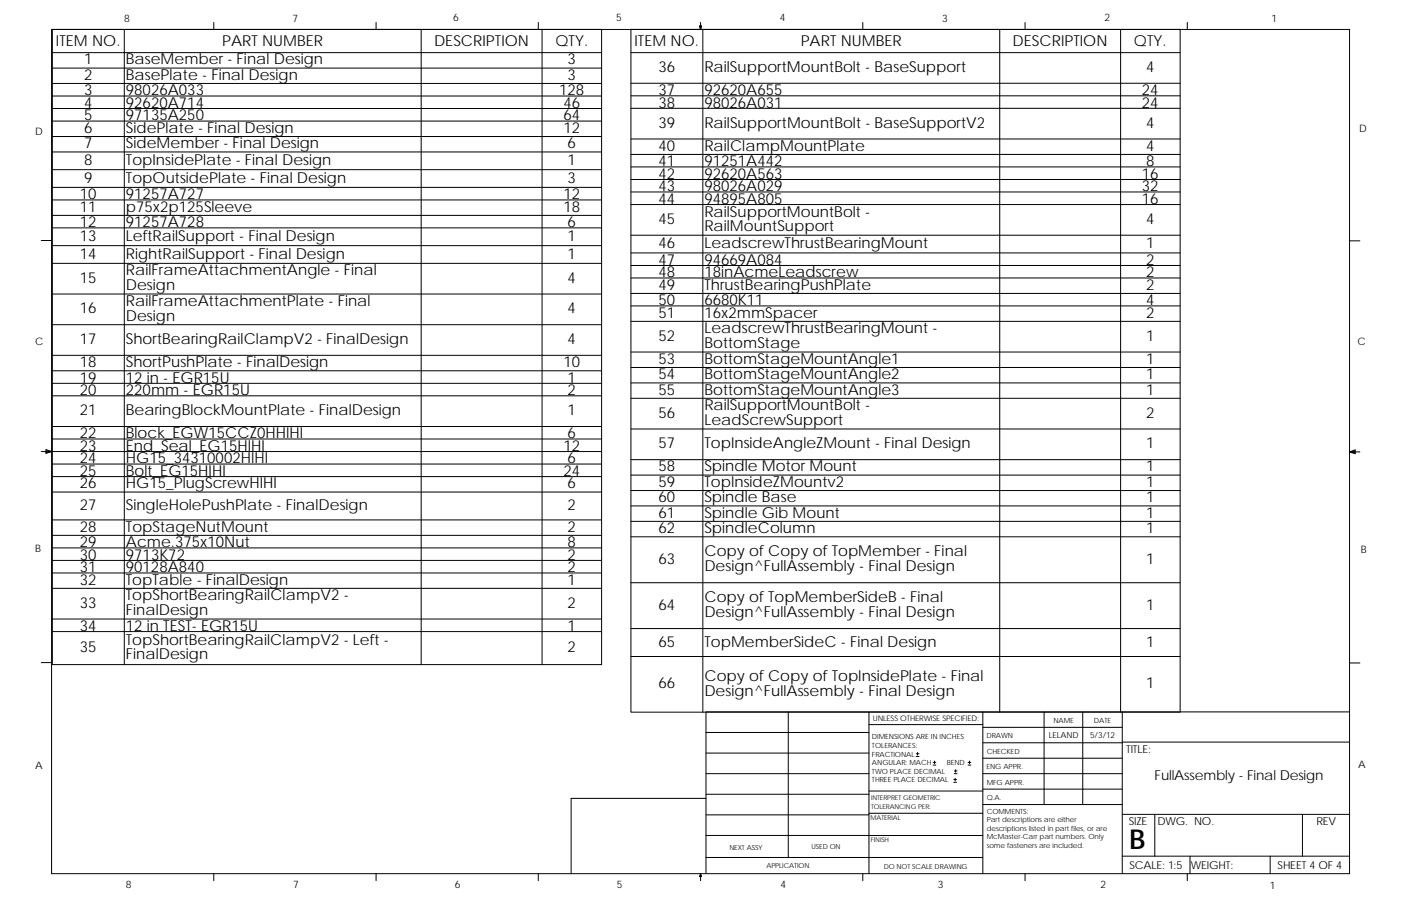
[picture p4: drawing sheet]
<svg xmlns="http://www.w3.org/2000/svg" width="432mm" height="279mm" viewBox="0 0 432 279" stroke-linecap="round" stroke-linejoin="round" font-family="sans-serif">
<defs><g id="words">
<text font-size="8.5" x="348.1" y="261.7">B</text>
<g font-size="4.7">
<text x="17.3" y="14.3">ITEM NO.</text>
<text x="68.5" y="14.3">PART NUMBER</text>
<text x="133.8" y="14.3">DESCRIPTION</text>
<text x="171.2" y="14.3">QTY.</text>
<text x="195.6" y="14.3">ITEM NO.</text>
<text x="246.8" y="14.3">PART NUMBER</text>
<text x="312.1" y="14.3">DESCRIPTION</text>
<text x="349.5" y="14.3">QTY.</text>
<text x="25.9" y="19.9">1</text>
<text x="38.8" y="19.9">BaseMember - Final Design</text>
<text x="174.9" y="19.9">3</text>
<text x="202.9" y="22.2">36</text>
<text x="217.1" y="22.2">RailSupportMountBolt - BaseSupport</text>
<text x="353.2" y="22.2">4</text>
<text x="25.9" y="24.6">2</text>
<text x="25.9" y="29.4">3</text>
<text x="38.8" y="24.6">BasePlate - Final Design</text>
<text x="38.8" y="29.4">98026A033</text>
<text x="172.4" y="29.4">128</text>
<text x="174.9" y="24.6">3</text>
<text x="202.9" y="29.3">37</text>
<text x="217.1" y="29.3">92620A655</text>
<text x="352" y="29.3">24</text>
<text x="25.9" y="33.2">4</text>
<text x="38.8" y="33.2">92620A714</text>
<text x="173.6" y="33.2">46</text>
<text x="202.9" y="33.2">38</text>
<text x="217.1" y="33.2">98026A031</text>
<text x="352" y="33.2">24</text>
<text x="25.9" y="37.1">5</text>
<text x="25.9" y="41">6</text>
<text x="38.8" y="37.1">97135A250</text>
<text x="38.8" y="41">SidePlate - Final Design</text>
<text x="173.6" y="41">12</text>
<text x="173.6" y="37.1">64</text>
<text x="202.9" y="39.4">39</text>
<text x="217.1" y="39.4">RailSupportMountBolt - BaseSupportV2</text>
<text x="353.2" y="39.4">4</text>
<text x="25.9" y="45.7">7</text>
<text x="38.8" y="45.7">SideMember - Final Design</text>
<text x="174.9" y="45.7">6</text>
<text x="202.9" y="46.5">40</text>
<text x="217.1" y="46.5">RailClampMountPlate</text>
<text x="353.3" y="46.5">4</text>
<text x="25.9" y="50.8">8</text>
<text x="38.8" y="50.8">TopInsidePlate - Final Design</text>
<text x="174.9" y="50.8">1</text>
<text x="202.9" y="51.2">41</text>
<text x="217.1" y="51.2">91251A442</text>
<text x="353.2" y="51.2">8</text>
<text x="25.9" y="56.3">9</text>
<text x="38.8" y="56.3">TopOutsidePlate - Final Design</text>
<text x="174.9" y="56.3">3</text>
<text x="202.9" y="55.1">42</text>
<text x="202.9" y="59">43</text>
<text x="217.1" y="55.1">92620A563</text>
<text x="217.1" y="59">98026A029</text>
<text x="352" y="55.1">16</text>
<text x="352" y="59">32</text>
<text x="24.6" y="61.4">10</text>
<text x="24.6" y="65.3">11</text>
<text x="38.8" y="61.4">91257A727</text>
<text x="38.8" y="65.3">p75x2p125Sleeve</text>
<text x="173.6" y="61.4">12</text>
<text x="173.6" y="65.3">18</text>
<text x="202.9" y="62.8">44</text>
<text x="217.1" y="62.8">94895A805</text>
<text x="352" y="62.8">16</text>
<text x="24.6" y="70">12</text>
<text x="38.8" y="70">91257A728</text>
<text x="174.9" y="70">6</text>
<text x="202.9" y="69">45</text>
<text x="217.1" y="66.8">RailSupportMountBolt -</text>
<text x="217.1" y="71.3">RailMountSupport</text>
<text x="353.3" y="69">4</text>
<text x="24.6" y="74.3">13</text>
<text x="38.8" y="74.3">LeftRailSupport - Final Design</text>
<text x="174.9" y="74.3">1</text>
<text x="202.9" y="76.5">46</text>
<text x="217.1" y="76.5">LeadscrewThrustBearingMount</text>
<text x="353.2" y="76.5">1</text>
<text x="24.6" y="79.7">14</text>
<text x="38.8" y="79.7">RightRailSupport - Final Design</text>
<text x="174.9" y="79.7">1</text>
<text x="202.9" y="81.6">47</text>
<text x="217.1" y="81.6">94669A084</text>
<text x="353.2" y="81.6">2</text>
<text x="24.6" y="87.2">15</text>
<text x="38.8" y="84.9">RailFrameAttachmentAngle - Final</text>
<text x="38.8" y="89.4">Design</text>
<text x="174.9" y="87.2">4</text>
<text x="202.9" y="85.5">48</text>
<text x="202.9" y="89.3">49</text>
<text x="217.1" y="89.3">ThrustBearingPushPlate</text>
<text x="217.1" y="85.5">18inAcmeLeadscrew</text>
<text x="353.2" y="85.5">2</text>
<text x="353.3" y="89.3">2</text>
<text x="38.8" y="94.4">RailFrameAttachmentPlate - Final</text>
<text x="202.9" y="94.1">50</text>
<text x="217.1" y="94.1">6680K11</text>
<text x="353.2" y="94.1">4</text>
<text x="24.6" y="96.6">16</text>
<text x="38.8" y="98.9">Design</text>
<text x="174.9" y="96.6">4</text>
<text x="202.9" y="98">51</text>
<text x="217.1" y="98">16x2mmSpacer</text>
<text x="353.2" y="98">2</text>
<text x="24.6" y="106.1">17</text>
<text x="38.8" y="106.1">ShortBearingRailClampV2 - FinalDesign</text>
<text x="174.9" y="106.1">4</text>
<text x="202.9" y="105.1">52</text>
<text x="217.1" y="102.8">LeadscrewThrustBearingMount -</text>
<text x="217.1" y="107.3">BottomStage</text>
<text x="353.3" y="105.1">1</text>
<text x="24.6" y="113.2">18</text>
<text x="38.8" y="113.2">ShortPushPlate - FinalDesign</text>
<text x="173.7" y="113.2">10</text>
<text x="202.9" y="112.2">53</text>
<text x="217.1" y="112.2">BottomStageMountAngle1</text>
<text x="353.3" y="112.2">1</text>
<text x="24.6" y="118">19</text>
<text x="38.8" y="118">12 in - EGR15U</text>
<text x="174.9" y="118">1</text>
<text x="202.9" y="116.9">54</text>
<text x="217.1" y="116.9">BottomStageMountAngle2</text>
<text x="353.3" y="116.9">1</text>
<text x="24.6" y="121.8">20</text>
<text x="38.8" y="121.8">220mm - EGR15U</text>
<text x="174.9" y="121.8">2</text>
<text x="202.9" y="121.7">55</text>
<text x="217.1" y="121.7">BottomStageMountAngle3</text>
<text x="353.3" y="121.7">1</text>
<text x="24.6" y="128.1">21</text>
<text x="38.8" y="128.1">BearingBlockMountPlate - FinalDesign</text>
<text x="174.9" y="128.1">1</text>
<text x="202.9" y="128.8">56</text>
<text x="217.1" y="126.6">RailSupportMountBolt -</text>
<text x="217.1" y="131.1">LeadScrewSupport</text>
<text x="353.3" y="128.8">2</text>
<text x="24.6" y="135.1">22</text>
<text x="38.8" y="135.1">Block_EGW15CCZ0HHIHI</text>
<text x="174.9" y="135.1">6</text>
<text x="24.6" y="139">23</text>
<text x="24.6" y="142.9">24</text>
<text x="38.8" y="139">End_Seal_EG15HIHI</text>
<text x="38.8" y="142.9">HG15_34310002HIHI</text>
<text x="173.6" y="139">12</text>
<text x="174.9" y="142.9">6</text>
<text x="202.9" y="138.3">57</text>
<text x="217.1" y="138.3">TopInsideAngleZMount - Final Design</text>
<text x="353.2" y="138.3">1</text>
<text x="24.6" y="146.7">25</text>
<text x="38.8" y="146.7">Bolt_EG15HIHI</text>
<text x="173.6" y="146.7">24</text>
<text x="202.9" y="145.4">58</text>
<text x="217.1" y="145.4">Spindle Motor Mount</text>
<text x="353.2" y="145.4">1</text>
<text x="24.6" y="150.6">26</text>
<text x="38.8" y="150.6">HG15_PlugScrewHIHI</text>
<text x="174.9" y="150.6">6</text>
<text x="202.9" y="150.1">59</text>
<text x="202.9" y="154.9">60</text>
<text x="217.1" y="150.1">TopInsideZMountv2</text>
<text x="217.1" y="154.9">Spindle Base</text>
<text x="353.2" y="154.9">1</text>
<text x="353.2" y="150.1">1</text>
<text x="24.6" y="157.3">27</text>
<text x="38.8" y="157.3">SingleHolePushPlate - FinalDesign</text>
<text x="174.9" y="157.3">2</text>
<text x="202.9" y="159.7">61</text>
<text x="217.1" y="159.7">Spindle Gib Mount</text>
<text x="353.2" y="159.7">1</text>
<text x="24.6" y="164">28</text>
<text x="38.8" y="164">TopStageNutMount</text>
<text x="174.9" y="164">2</text>
<text x="202.9" y="164.4">62</text>
<text x="217.1" y="164.4">SpindleColumn</text>
<text x="353.3" y="164.4">1</text>
<text x="24.6" y="168.7">29</text>
<text x="24.6" y="172.6">30</text>
<text x="38.8" y="172.6">9713K72</text>
<text x="38.8" y="168.7">Acme.375x10Nut</text>
<text x="174.9" y="168.7">8</text>
<text x="174.9" y="172.6">2</text>
<text x="202.9" y="173.9">63</text>
<text x="217.1" y="171.6">Copy of Copy of TopMember - Final</text>
<text x="353.3" y="173.9">1</text>
<text x="24.6" y="176.4">31</text>
<text x="38.8" y="176.4">90128A840</text>
<text x="174.9" y="176.4">2</text>
<text x="217.1" y="176.1">Design^FullAssembly - Final Design</text>
<text x="24.6" y="180.3">32</text>
<text x="38.8" y="180.3">TopTable - FinalDesign</text>
<text x="38.8" y="185.2">TopShortBearingRailClampV2 -</text>
<text x="174.9" y="180.3">1</text>
<text x="217.1" y="185.8">Copy of TopMemberSideB - Final</text>
<text x="24.6" y="187.4">33</text>
<text x="38.8" y="189.7">FinalDesign</text>
<text x="174.9" y="187.4">2</text>
<text x="202.9" y="188">64</text>
<text x="217.1" y="190.3">Design^FullAssembly - Final Design</text>
<text x="353.3" y="188">1</text>
<text x="24.6" y="194.5">34</text>
<text x="38.8" y="194.5">12 in TEST- EGR15U</text>
<text x="174.9" y="194.5">1</text>
<text x="24.6" y="201.1">35</text>
<text x="38.8" y="198.8">TopShortBearingRailClampV2 - Left -</text>
<text x="38.8" y="203.4">FinalDesign</text>
<text x="174.9" y="201.1">2</text>
<text x="202.9" y="199.4">65</text>
<text x="217.1" y="199.4">TopMemberSideC - Final Design</text>
<text x="353.2" y="199.4">1</text>
<text x="202.9" y="212.3">66</text>
<text x="217.1" y="210">Copy of Copy of TopInsidePlate - Final</text>
<text x="217.1" y="214.5">Design^FullAssembly - Final Design</text>
<text x="353.3" y="212.3">1</text>
</g>
<text font-size="4.2" x="355.9" y="240.4">FullAssembly - Final Design</text>
<g font-size="3.4">
<text x="347" y="232.3">TITLE:</text>
<text x="347.9" y="254.3">SIZE</text>
<text x="356.7" y="254.3">DWG. NO.</text>
<text x="405.7" y="254.4">REV</text>
<text x="348.1" y="267.9">SCALE: 1:5</text>
<text x="367" y="268">WEIGHT:</text>
<text x="393.8" y="267.9">SHEET 4 OF 4</text>
</g>
<g font-size="3.2">
<text x="38.3" y="6.7">8</text>
<text x="90.2" y="6.8">7</text>
<text x="139.7" y="6.5">6</text>
<text x="189.9" y="6.5">5</text>
<text x="240.4" y="6.6">4</text>
<text x="290.4" y="6.7">3</text>
<text x="340.4" y="6.6">2</text>
<text x="391.8" y="6.7">1</text>
<text x="10.9" y="41.6">D</text>
<text x="418.9" y="40.7">D</text>
<text x="10.8" y="106.3">C</text>
<text x="418.4" y="106.4">C</text>
<text x="10.8" y="170.2">B</text>
<text x="419.4" y="170.6">B</text>
<text x="10.8" y="237.2">A</text>
<text x="418.6" y="236.8">A</text>
<text x="38.8" y="273.9">8</text>
<text x="90.3" y="273.9">7</text>
<text x="140.2" y="273.8">6</text>
<text x="190.1" y="273.9">5</text>
<text x="240.5" y="273.8">4</text>
<text x="289" y="273.9">3</text>
<text x="339.1" y="273.9">2</text>
<text x="391.4" y="274.2">1</text>
</g>
<g font-size="2.5">
<text x="323.3" y="227.6">LELAND</text>
<text x="336" y="227.7">5/3/12</text>
</g>
<text font-size="2.4" x="269" y="222.4">UNLESS OTHERWISE SPECIFIED:</text>
<g font-size="2.2">
<text x="304" y="227.7">DRAWN</text>
<text x="324.7" y="222.9">NAME</text>
<text x="337.2" y="222.9">DATE</text>
<text x="268.8" y="228">DIMENSIONS ARE IN INCHES</text>
<text x="268.8" y="230.7">TOLERANCES:</text>
<text x="268.8" y="233.3">FRACTIONAL</text>
<text x="304.1" y="232.6">CHECKED</text>
<text x="268.8" y="236">ANGULAR: MACH</text>
<text x="268.8" y="238.6">TWO PLACE DECIMAL</text>
<text x="291.8" y="236">BEND</text>
<text x="304" y="237.2">ENG APPR.</text>
<text x="268.8" y="241.3">THREE PLACE DECIMAL</text>
<text x="304.1" y="242">MFG APPR.</text>
<text x="304.1" y="246.7">Q.A.</text>
<text x="304.1" y="250.9">COMMENTS:</text>
<text x="304.1" y="253.6">Part descriptions are either</text>
<text x="304.1" y="256.2">descriptions listed in part files, or are</text>
<text x="304.1" y="258.9">McMaster-Carr part numbers. Only</text>
<text x="304.1" y="261.5">some fasteners are included.</text>
</g>
<g font-size="2.1">
<text x="224.8" y="262">NEXT ASSY</text>
<text x="250.1" y="262">USED ON</text>
<text x="236.2" y="267.8">APPLICATION</text>
<text x="272.4" y="267.9">DO NOT SCALE DRAWING</text>
</g>
<g font-size="2">
<text x="268.5" y="246.8">INTERPRET GEOMETRIC</text>
<text x="268.5" y="249.4">TOLERANCING PER:</text>
<text x="268.3" y="252.9">MATERIAL</text>
<text x="268.4" y="259.7">FINISH</text>
</g>
</g></defs>
<g fill="none" stroke="#000" stroke-width=".31">
<path d="M15.9 9.1h400v260.3h-400zM16.1 9.1h169.3v195.9h-169.3zM16.1 16.2h169.3M38.3 9.1v195.9M65.9 6.9v2.2M115.9 6.9v2.2M129.8 9.1v195.9M165.9 6.9v2.2M167.1 9.1v195.9M194.5 9.1h169.2v210.5h-169.2zM194.5 16.2h169.2M215.6 8h.6l-.3 1.1z"/>
<path d="M215.7 8l.2 1.1M215.9 6.9v2.2M216 8l-.1 1.1M216.6 9.1v210.5M265.9 6.9v2.2M308.1 9.1v210.5M315.9 6.9v2.2M345.4 9.1v210.5M365.9 6.9v2.2M16.1 21h169.3M16.1 25.7h169.3M16.1 29.6h169.3"/>
<path d="M16.1 33.5h169.3M16.1 37.3h169.3M194.5 25.7h169.2M194.5 29.5h169.2M194.5 33.4h169.2M16.1 42.1h169.3M16.1 46.9h169.3M16.1 52.3h169.3M16.1 57.8h169.3M194.5 42.9h169.2M194.5 47.6h169.2M194.5 51.5h169.2"/>
<path d="M194.5 55.4h169.2M194.5 59.2h169.2M12.7 74.2h3.2M16.1 61.7h169.3M16.1 66.4h169.3M16.1 70.3h169.3M16.1 75.8h169.3M194.5 63.1h169.2M194.5 72.5h169.2M194.5 78h169.2M415.9 74.3h3.2M16.1 81.2h169.3"/>
<path d="M16.1 90.7h169.3M194.5 81.9h169.2M194.5 85.7h169.2M194.5 90.5h169.2M194.5 94.3h169.2M194.5 99.1h169.2M16.1 100.1h169.3M16.1 109.6h169.3M16.1 114.3h169.3M16.1 118.2h169.3M194.5 108.6h169.2M194.5 113.3h169.2"/>
<path d="M194.5 118.1h169.2M12.7 139.3h3.2M14.2 138.6l1.7 .7-1.7 .5zM14.2 139l1.7 .3M15.9 139.3l-1.7 .2M16.1 139.3h169.3M16.1 122.1h169.3M16.1 131.5h169.3M16.1 135.4h169.3M194.5 122.8h169.2M194.5 132.3h169.2M415.9 139.4l1.8 .2"/>
<path d="M415.9 139.4l1.8-.7v1.2zM415.9 139.4h3.2M417.7 139.1l-1.8 .3M16.1 143.1h169.3M16.1 147h169.3M16.1 151.7h169.3M194.5 141.8h169.2M194.5 146.5h169.2M194.5 151.3h169.2M194.5 156h169.2M16.1 160.3h169.3M16.1 165.1h169.3"/>
<path d="M16.1 169h169.3M16.1 172.8h169.3M16.1 176.7h169.3M194.5 160.8h169.2M194.5 165.5h169.2M194.5 179.7h169.2M16.1 181.4h169.3M16.1 190.9h169.3M16.1 194.8h169.3M194.5 193.8h169.2M12.7 204.3h3.2M194.5 202.5h169.2"/>
<path d="M243 219.5v44.9M267.8 219.5v49.9M302.9 219.5v49.9M321.8 219.5v28.6M333.7 219.5v28.6M345.9 219.5v49.9M415.9 219.5h-198.3v49.9M415.9 204.4h3.2M217.6 225.9h50.2M217.6 238.6h50.2M217.6 232.2h50.2M267.8 223.5h35.1"/>
<path d="M282.4 233.3h.8M282.4 232.5h.8M282.8 232v.9M287.6 235.9h.8M287.6 235.1h.8M288 234.7v.8M294.1 238.6h.9M294.1 237.8h.9M294.4 240v.8M294.5 237.3v.9M298.4 235.9h.8M298.4 235.1h.8"/>
<path d="M298.8 234.7v.8M302.9 238.6h43M302.9 224.3h43M302.9 229.1h43M302.9 233.8h43M345.9 228.9h70M217.6 246.2h-41.6v23.2M217.6 257.6l85.3 .1M217.6 244.9h50.2M217.6 251.3h50.2M267.8 243.9h35.1M267.8 250.8h35.1"/>
<path d="M294 241.3h.8M294 240.4h.8M302.9 243.4h43M302.9 248.1h43M345.9 251.1h70M355.9 251.1v12.9M401.4 251.1v12.9M65.9 269.4v2.2M115.9 269.4v2.2M165.9 269.4v2.2M215.9 269.4l.3 .9h-.6zM215.9 269.4v2.2"/>
<path d="M217.6 264.4h85.3M265.9 269.4v2.2M315.9 269.4v2.2M345.9 264h70M365.9 269.4v2.2M366.8 264v5.4M391.5 264v5.4"/>
</g>
<use href="#words"/>
</svg>
